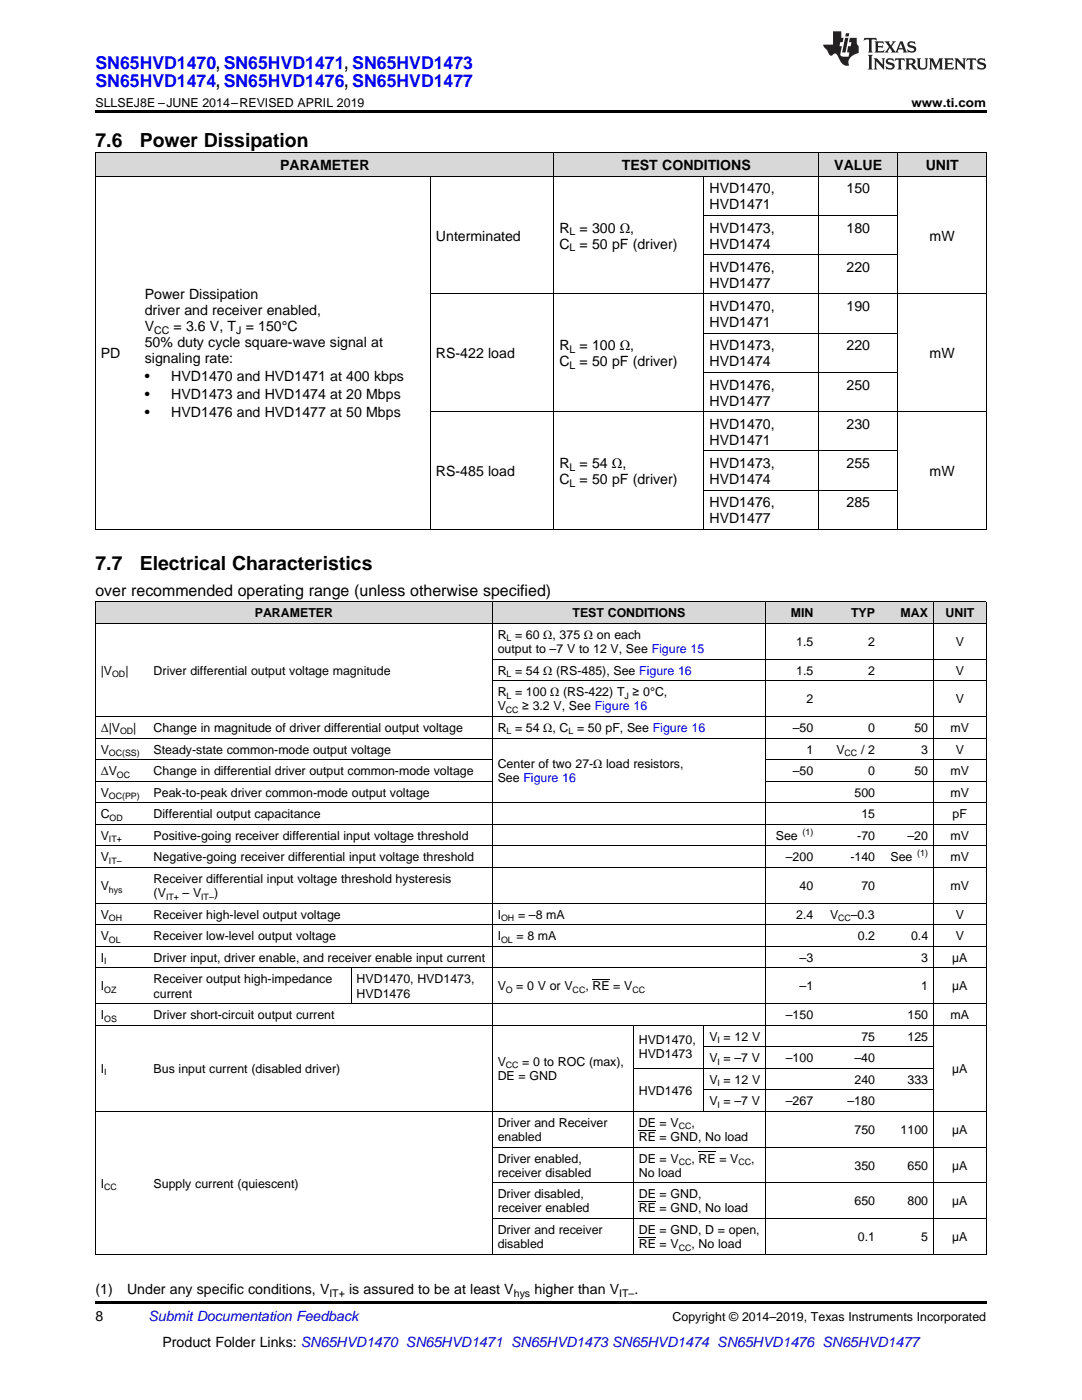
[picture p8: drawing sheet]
<svg xmlns="http://www.w3.org/2000/svg" width="216mm" height="279mm" viewBox="0 0 216 279" stroke-linecap="round" stroke-linejoin="round" font-family="sans-serif">
<defs><g id="words">
<g font-size="3.9">
<text x="19" y="29.3">7.6</text>
<text x="27.9" y="29.3">Power Dissipation</text>
<text x="19" y="113.8">7.7</text>
<text x="27.9" y="113.8">Electrical Characteristics</text>
</g>
<g font-size="3.5" fill="#00f">
<text x="19" y="13.8">SN65HVD1470, SN65HVD1471, SN65HVD1473</text>
<text x="19" y="17.3">SN65HVD1474, SN65HVD1476, SN65HVD1477</text>
</g>
<text font-size="3.2" x="19" y="118.9">over recommended operating range (unless otherwise specified)</text>
<g font-size="2.8">
<text x="55.9" y="33.9">PARAMETER</text>
<text x="124.1" y="33.9">TEST CONDITIONS</text>
<text x="166.5" y="33.9">VALUE</text>
<text x="184.7" y="33.9">UNIT</text>
<text x="141.6" y="38.6">HVD1470,</text>
<text x="141.6" y="41.8">HVD1471</text>
<text x="168.9" y="38.6">150</text>
<text x="111.6" y="46.4">R</text>
<text x="115.6" y="46.4">= 300 Ω,</text>
<text x="141.6" y="46.4">HVD1473,</text>
<text x="168.9" y="46.4">180</text>
<text x="87" y="48">Unterminated</text>
<text x="111.6" y="49.6">C</text>
<text x="115.6" y="49.6">= 50 pF (driver)</text>
<text x="141.6" y="49.6">HVD1474</text>
<text x="185.5" y="48">mW</text>
<text x="28.9" y="59.8">Power Dissipation</text>
<text x="141.6" y="54.3">HVD1476,</text>
<text x="141.6" y="57.4">HVD1477</text>
<text x="168.9" y="54.3">220</text>
<text x="28.9" y="62.9">driver and receiver enabled,</text>
<text x="141.6" y="62.1">HVD1470,</text>
<text x="141.6" y="65.3">HVD1471</text>
<text x="168.9" y="62.1">190</text>
<text x="20.1" y="71.5">PD</text>
<text x="28.9" y="66.1">V</text>
<text x="28.9" y="69.3">50% duty cycle square-wave signal at</text>
<text x="34.6" y="66.1">= 3.6 V, T = 150°C</text>
<text x="87" y="71.5">RS-422 load</text>
<text x="111.6" y="69.9">R</text>
<text x="115.6" y="69.9">= 100 Ω,</text>
<text x="141.6" y="69.9">HVD1473,</text>
<text x="168.9" y="69.9">220</text>
<text x="185.5" y="71.5">mW</text>
<text x="28.9" y="72.5">signaling rate:</text>
<text x="28.9" y="76.1">•</text>
<text x="34.2" y="76.1">HVD1470 and HVD1471 at 400 kbps</text>
<text x="111.6" y="73.1">C</text>
<text x="115.6" y="73.1">= 50 pF (driver)</text>
<text x="141.6" y="73.1">HVD1474</text>
<text x="141.6" y="77.8">HVD1476,</text>
<text x="168.9" y="77.8">250</text>
<text x="28.9" y="79.7">•</text>
<text x="28.9" y="83.3">•</text>
<text x="34.2" y="79.7">HVD1473 and HVD1474 at 20 Mbps</text>
<text x="34.2" y="83.3">HVD1476 and HVD1477 at 50 Mbps</text>
<text x="141.6" y="80.9">HVD1477</text>
<text x="141.6" y="85.6">HVD1470,</text>
<text x="141.6" y="88.8">HVD1471</text>
<text x="168.9" y="85.6">230</text>
<text x="87" y="95">RS-485 load</text>
<text x="111.6" y="93.4">R</text>
<text x="115.6" y="93.4">= 54 Ω,</text>
<text x="141.6" y="93.4">HVD1473,</text>
<text x="168.9" y="93.4">255</text>
<text x="185.5" y="95">mW</text>
<text x="111.6" y="96.6">C</text>
<text x="115.6" y="96.6">= 50 pF (driver)</text>
<text x="141.6" y="96.6">HVD1474</text>
<text x="141.6" y="101.2">HVD1476,</text>
<text x="168.9" y="101.2">285</text>
<text x="141.6" y="104.4">HVD1477</text>
<text x="19" y="263.6">8</text>
<text x="19" y="258.2">(1)</text>
<text x="25.4" y="258.2">Under any specific conditions, V</text>
<text x="69.7" y="258.2">is assured to be at least V</text>
<text x="106.6" y="258.2">higher than V</text>
<text x="126.6" y="258.2">.</text>
<text x="32.4" y="268.9">Product Folder Links: SN65HVD1470 SN65HVD1471 SN65HVD1473 SN65HVD1474 SN65HVD1476 SN65HVD1477</text>
</g>
<text font-size="2.8" fill="#0000c8" x="29.6" y="263.6">Submit Documentation Feedback</text>
<g font-size="2.5">
<text x="19" y="21.4">SLLSEJ8E –JUNE 2014–REVISED APRIL 2019</text>
<text x="181.9" y="21.4">www.ti.com</text>
<text x="50.8" y="123.2">PARAMETER</text>
<text x="114.2" y="123.2">TEST CONDITIONS</text>
<text x="157.8" y="123.2">MIN</text>
<text x="169.8" y="123.2">TYP</text>
<text x="179.7" y="123.2">MAX</text>
<text x="188.7" y="123.2">UNIT</text>
<text x="99.3" y="127.5">R = 60 Ω, 375 Ω on each</text>
<text x="99.3" y="130.4">output to –7 V to 12 V, See Figure 15</text>
<text x="158.9" y="128.9">1.5</text>
<text x="173.2" y="128.9">2</text>
<text x="190.7" y="128.9">V</text>
<text x="20.1" y="134.7">|V</text>
<text x="25" y="134.7">|</text>
<text x="30.7" y="134.7">Driver differential output voltage magnitude</text>
<text x="99.3" y="134.7">R = 54 Ω (RS-485), See Figure 16</text>
<text x="158.9" y="134.7">1.5</text>
<text x="173.2" y="134.7">2</text>
<text x="190.7" y="134.7">V</text>
<text x="99.3" y="139">R = 100 Ω (RS-422) T ≥ 0°C,</text>
<text x="99.3" y="141.8">V</text>
<text x="104.2" y="141.8">≥ 3.2 V, See Figure 16</text>
<text x="160.9" y="140.4">2</text>
<text x="190.7" y="140.4">V</text>
<text x="20.1" y="146.1">Δ|V</text>
<text x="26.6" y="146.1">|</text>
<text x="30.7" y="146.1">Change in magnitude of driver differential output voltage</text>
<text x="99.3" y="146.1">R = 54 Ω, C = 50 pF, See Figure 16</text>
<text x="158.2" y="146.1">–50</text>
<text x="173.2" y="146.1">0</text>
<text x="182.5" y="146.1">50</text>
<text x="189.7" y="146.1">mV</text>
<text x="20.1" y="150.4">V</text>
<text x="20.1" y="154.7">ΔV</text>
<text x="30.7" y="150.4">Steady-state common-mode output voltage</text>
<text x="30.7" y="154.7">Change in differential driver output common-mode voltage</text>
<text x="99.3" y="153.3">Center of two 27-Ω load resistors,</text>
<text x="158.2" y="154.7">–50</text>
<text x="160.9" y="150.4">1</text>
<text x="166.9" y="150.4">V</text>
<text x="171.8" y="150.4">/ 2</text>
<text x="173.2" y="154.7">0</text>
<text x="182.5" y="154.7">50</text>
<text x="183.8" y="150.4">3</text>
<text x="189.7" y="154.7">mV</text>
<text x="190.7" y="150.4">V</text>
<text x="20.1" y="159">V</text>
<text x="30.7" y="159">Peak-to-peak driver common-mode output voltage</text>
<text x="99.3" y="156.1">See Figure 16</text>
<text x="170.5" y="159">500</text>
<text x="189.7" y="159">mV</text>
<text x="20.1" y="163.3">C</text>
<text x="20.1" y="167.6">V</text>
<text x="30.7" y="163.3">Differential output capacitance</text>
<text x="30.7" y="167.6">Positive-going receiver differential input voltage threshold</text>
<text x="154.8" y="167.6">See</text>
<text x="171.1" y="167.6">-70</text>
<text x="171.9" y="163.3">15</text>
<text x="181.1" y="167.6">–20</text>
<text x="189.7" y="167.6">mV</text>
<text x="190.1" y="163.3">pF</text>
<text x="20.1" y="171.9">V</text>
<text x="30.7" y="171.9">Negative-going receiver differential input voltage threshold</text>
<text x="156.8" y="171.9">–200</text>
<text x="169.7" y="171.9">-140</text>
<text x="177.7" y="171.9">See</text>
<text x="189.7" y="171.9">mV</text>
<text x="20.1" y="177.6">V</text>
<text x="30.7" y="176.2">Receiver differential input voltage threshold hysteresis</text>
<text x="30.7" y="179">(V</text>
<text x="36.4" y="179">– V</text>
<text x="42.7" y="179">)</text>
<text x="159.6" y="177.6">40</text>
<text x="171.9" y="177.6">70</text>
<text x="189.7" y="177.6">mV</text>
<text x="20.1" y="183.3">V</text>
<text x="30.7" y="183.3">Receiver high-level output voltage</text>
<text x="99.3" y="183.3">I</text>
<text x="103.4" y="183.3">= –8 mA</text>
<text x="158.9" y="183.3">2.4</text>
<text x="165.6" y="183.3">V</text>
<text x="169.8" y="183.3">–0.3</text>
<text x="190.7" y="183.3">V</text>
<text x="20.1" y="187.6">V</text>
<text x="20.1" y="191.9">I</text>
<text x="30.7" y="187.6">Receiver low-level output voltage</text>
<text x="30.7" y="191.9">Driver input, driver enable, and receiver enable input current</text>
<text x="99.3" y="187.6">I</text>
<text x="103" y="187.6">= 8 mA</text>
<text x="159.6" y="191.9">–3</text>
<text x="171.2" y="187.6">0.2</text>
<text x="181.8" y="187.6">0.4</text>
<text x="183.8" y="191.9">3</text>
<text x="190" y="191.9">µA</text>
<text x="190.7" y="187.6">V</text>
<text x="20.1" y="197.7">I</text>
<text x="30.7" y="196.3">Receiver output high-impedance</text>
<text x="71.2" y="196.3">HVD1470, HVD1473,</text>
<text x="99.3" y="197.7">V</text>
<text x="103" y="197.7">= 0 V or V</text>
<text x="116.8" y="197.7">, RE = V</text>
<text x="159.6" y="197.7">–1</text>
<text x="183.8" y="197.7">1</text>
<text x="190" y="197.7">µA</text>
<text x="20.1" y="203.4">I</text>
<text x="30.7" y="199.1">current</text>
<text x="30.7" y="203.4">Driver short-circuit output current</text>
<text x="71.2" y="199.1">HVD1476</text>
<text x="156.8" y="203.4">–150</text>
<text x="181.1" y="203.4">150</text>
<text x="189.7" y="203.4">mA</text>
<text x="127.5" y="208.4">HVD1470,</text>
<text x="141.6" y="207.7">V = 12 V</text>
<text x="171.9" y="207.7">75</text>
<text x="181.1" y="207.7">125</text>
<text x="20.1" y="214.1">I</text>
<text x="30.7" y="214.1">Bus input current (disabled driver)</text>
<text x="99.3" y="212.7">V</text>
<text x="99.3" y="215.5">DE = GND</text>
<text x="104.2" y="212.7">= 0 to ROC (max),</text>
<text x="127.5" y="211.2">HVD1473</text>
<text x="141.6" y="212">V = –7 V</text>
<text x="156.8" y="212">–100</text>
<text x="170.5" y="212">–40</text>
<text x="190" y="214.1">µA</text>
<text x="127.5" y="218.4">HVD1476</text>
<text x="141.6" y="216.3">V = 12 V</text>
<text x="141.6" y="220.6">V = –7 V</text>
<text x="156.8" y="220.6">–267</text>
<text x="169.1" y="220.6">–180</text>
<text x="170.5" y="216.3">240</text>
<text x="181.1" y="216.3">333</text>
<text x="99.3" y="224.9">Driver and Receiver</text>
<text x="99.3" y="227.7">enabled</text>
<text x="127.5" y="224.9">DE = V</text>
<text x="127.5" y="227.7">RE = GND, No load</text>
<text x="138" y="224.9">,</text>
<text x="170.5" y="226.3">750</text>
<text x="179.7" y="226.3">1100</text>
<text x="190" y="226.3">µA</text>
<text x="99.3" y="232">Driver enabled,</text>
<text x="127.5" y="232">DE = V</text>
<text x="138" y="232">, RE = V</text>
<text x="149.9" y="232">,</text>
<text x="170.5" y="233.4">350</text>
<text x="181.1" y="233.4">650</text>
<text x="190" y="233.4">µA</text>
<text x="20.1" y="237">I</text>
<text x="30.7" y="237">Supply current (quiescent)</text>
<text x="99.3" y="234.8">receiver disabled</text>
<text x="99.3" y="239.1">Driver disabled,</text>
<text x="127.5" y="234.8">No load</text>
<text x="127.5" y="239.1">DE = GND,</text>
<text x="99.3" y="242">receiver enabled</text>
<text x="127.5" y="242">RE = GND, No load</text>
<text x="170.5" y="240.6">650</text>
<text x="181.1" y="240.6">800</text>
<text x="190" y="240.6">µA</text>
<text x="99.3" y="246.3">Driver and receiver</text>
<text x="99.3" y="249.1">disabled</text>
<text x="127.5" y="246.3">DE = GND, D = open,</text>
<text x="127.5" y="249.1">RE = V</text>
<text x="138" y="249.1">, No load</text>
<text x="171.2" y="247.7">0.1</text>
<text x="183.8" y="247.7">5</text>
<text x="190" y="247.7">µA</text>
<text x="134.2" y="263.6">Copyright © 2014–2019, Texas Instruments Incorporated</text>
</g>
<g font-size="2.1">
<text x="113.6" y="47">L</text>
<text x="113.6" y="50.2">L</text>
<text x="30.8" y="66.7">CC</text>
<text x="47.1" y="66.7">J</text>
<text x="113.6" y="70.5">L</text>
<text x="113.6" y="73.7">L</text>
<text x="113.6" y="94">L</text>
<text x="113.6" y="97.2">L</text>
<text x="65.7" y="258.8">IT+</text>
<text x="102.5" y="258.8">hys</text>
<text x="123.5" y="258.8">IT–</text>
</g>
<g font-size="1.8">
<text x="101.1" y="128">L</text>
<text x="22.4" y="135.1">OD</text>
<text x="101.1" y="135.1">L</text>
<text x="100.9" y="142.3">CC</text>
<text x="101.1" y="139.5">L</text>
<text x="124.6" y="139.5">J</text>
<text x="24" y="146.6">OD</text>
<text x="101.1" y="146.6">L</text>
<text x="113.5" y="146.6">L</text>
<text x="21.7" y="150.9">OC(SS)</text>
<text x="23.3" y="155.2">OC</text>
<text x="168.5" y="150.9">CC</text>
<text x="21.7" y="159.5">OC(PP)</text>
<text x="21.9" y="163.8">OD</text>
<text x="160.1" y="166.6">(1)</text>
<text x="21.7" y="168.1">IT+</text>
<text x="21.7" y="172.4">IT–</text>
<text x="183" y="170.9">(1)</text>
<text x="21.7" y="178.1">hys</text>
<text x="33.1" y="179.5">IT+</text>
<text x="40.1" y="179.5">IT–</text>
<text x="21.7" y="183.8">OH</text>
<text x="100" y="183.8">OH</text>
<text x="167.3" y="183.8">CC</text>
<text x="21.7" y="188.1">OL</text>
<text x="100" y="188.1">OL</text>
<text x="20.8" y="192.4">I</text>
<text x="20.8" y="198.2">OZ</text>
<text x="20.8" y="203.9">OS</text>
<text x="100.9" y="198.2">O</text>
<text x="114.3" y="198.2">CC</text>
<text x="126.2" y="198.2">CC</text>
<text x="143.2" y="208.2">I</text>
<text x="20.8" y="214.6">I</text>
<text x="100.9" y="213.2">CC</text>
<text x="143.2" y="212.5">I</text>
<text x="143.2" y="216.8">I</text>
<text x="143.2" y="221.1">I</text>
<text x="135.4" y="225.4">CC</text>
<text x="135.4" y="232.5">CC</text>
<text x="147.4" y="232.5">CC</text>
<text x="20.8" y="237.5">CC</text>
<text x="135.4" y="249.6">CC</text>
</g>
</g></defs>
<g fill="#d8d8d8">
<path d="M19 120.2h10.6v4.3h-10.6z"/>
<path d="M29.6 120.2h40.5v4.3h-40.5z"/>
<path d="M70.1 120.2h28.1v4.3h-28.1z"/>
<path d="M98.2 120.2h28.2v4.3h-28.2z"/>
<path d="M126.4 120.2h14.1v4.3h-14.1z"/>
<path d="M140.5 120.2h12.3v4.3h-12.3z"/>
<path d="M152.8 120.2h10.6v4.3h-10.6z"/>
<path d="M163.4 120.2h12.3v4.3h-12.3z"/>
<path d="M175.7 120.2h10.6v4.3h-10.6z"/>
<path d="M186.3 120.2h10.5v4.3h-10.5z"/>
<path d="M19 30.6h8.8v4.6h-8.8z"/>
<path d="M27.8 30.6h58.1v4.6h-58.1z"/>
<path d="M85.9 30.6h24.7v4.6h-24.7z"/>
<path d="M110.6 30.6h29.9v4.6h-29.9z"/>
<path d="M140.5 30.6h22.9v4.6h-22.9z"/>
<path d="M163.4 30.6h15.8v4.6h-15.8z"/>
<path d="M179.2 30.6h17.6v4.6h-17.6z"/>
</g>
<path d="M19 22h177.8v.5h-177.8zM19 105.7h.2zM85.8 105.7h.1zM110.5 105.7h.1zM140.4 105.7h.1zM163.3 105.7h.1zM179.1 105.7h.1zM196.7 105.7h.1zM19 259.7h177.8v.5h-177.8z" fill="#000"/>
<g fill="none" stroke="#000" stroke-width=".2">
<path d="M19 35.2h177.8M19 30.5h177.8M19.1 30.5v75.2M85.9 35.2v70.5M110.5 30.5v75.2M140.5 35.2v70.5M163.3 30.5v75.2M179.2 30.5v75.2M196.8 30.5v75.2M85.9 58.6h110.9M140.5 50.8h38.7M140.5 43h38.7"/>
<path d="M140.5 74.3h38.7M140.5 66.5h38.7M85.9 82.1h110.9M140.5 97.8h38.7M140.5 90h38.7M19 105.6h177.8M19 124.4h177.8M19 120.1h177.8M19.1 120.2v130.2M98.2 120.2v130.2M98.2 135.9h98.6M98.2 131.6h98.6"/>
<path d="M152.8 120.2v130.2M186.2 120.2v130.2M196.8 120.2v130.2M19 155.9h79.2M19 151.6h79.2M19 147.3h177.8M19 143h177.8M152.8 155.9h44M152.8 151.6h44M19 173.1h177.8M19 168.8h177.8M19 164.5h177.8"/>
<path d="M19 160.2h177.8M19 193.2h177.8M19 188.9h177.8M19 184.6h177.8M19 180.3h177.8M70 193.2v7.1M19 204.6h177.8M19 200.3h177.8M126.3 204.6v45.8M126.4 213.2h59.9M140.5 204.6v17.3M140.5 217.5h45.8"/>
<path d="M140.5 208.9h45.8M19 221.8h177.8M98.2 236.1h98.6M98.2 228.9h98.6M19 250.3h177.8M98.2 243.2h98.6"/>
</g>
<g fill="#231f20">
<path d="M172.5 7.6l-.1 .5 .4-.2h.6v.1v2.1l-.2 .4h.9l-.2-.4v-2.1l.1-.1h.5l.5 .2-.2-.5zM174.5 8.3l.2 .3v1.5l-.2 .4h1.8l.2-.6a1.04 1.04 0 0 1-1.3 .2v-.7h.6l.3 .2v-.6l-.3 .2h-.6v-.6l.8-.1 .4 .3-.2-.5zM176.5 8.3l.9 1.1-.9 1.1h.8l-.2-.2 .4-.7 .5 .7-.2 .2h1.5l-.2-.2 .2-.4h.9l.1 .4-.2 .2h1l-.3-.3-.7-1.9h-.5l-.9 2-.8-1 .9-1h-.8l.1 .3-.4 .5-.3-.6 .1-.2zM179.7 8.6l.4 1h-.7zM181.3 8.4a.63 .63 0 0 0-.2 .7 .63 .63 0 0 0 .6 .4l.6 .2 .1 .2a.75 .75 0 0 1-.7 .4 .75 .75 0 0 1-.6-.5l.1 .7 .1-.1a1.11 1.11 0 0 0 1.5-.6 1.13 1.13 0 0 0-1.2-.8l-.1-.4a1.04 1.04 0 0 1 1.2 .2l-.2-.5-.2 .1-.4-.2zM173.2 10.9l.2 .4v2.2l-.2 .4h1l-.3-.4v-2.2l.3-.4zM174.3 11.6l.3 .4v1.5l-.3 .4h.8l-.2-.4v-1.3l1.5 1.7v-1.9l.2-.4h-.7l.2 .4v.9l-1.1-1.3zM177 11.8a.62 .62 0 0 0-.2 .7 .62 .62 0 0 0 .6 .4l.6 .1 .1 .3a.76 .76 0 0 1-.7 .3 .76 .76 0 0 1-.7-.4l.2 .7 .1-.1a1.11 1.11 0 0 0 1.5-.6 1.13 1.13 0 0 0-1.2-.8l-.1-.4a1.04 1.04 0 0 1 1.2 .2l-.2-.6-.2 .1-.5-.1zM178.7 11.6l-.2 .6a.61 .61 0 0 1 .8-.3v1.6l-.2 .4h.9l-.2-.4v-1.6a.63 .63 0 0 1 .7 .3l-.1-.6zM180.6 11.6l.3 .4v1.5l-.3 .4h1l-.2-.2-.1-.8 .6 .2a.76 .76 0 0 0 1.2 .7l-1-1a.58 .58 0 0 0 .6-.5 .58 .58 0 0 0-.5-.6zM181.4 11.9h.1a.45 .45 0 0 1 .5 .1 .45 .45 0 0 1 .1 .5l-.8 .2zM182.9 11.6l.2 .2a2.17 2.17 0 0 0 .3 1.9 .99 .99 0 0 0 1.6-.6v-1.1l.2-.4h-.7l.2 .2a1.92 1.92 0 0 1-.2 1.8 .6 .6 0 0 1-.9-.5v-1.1l.2-.4zM185.4 11.6l.2 .4v1.5l-.2 .4h.7l-.2-.4v-1.4l.8 1.8 .8-1.8v1.4l-.2 .4h.9l-.2-.4v-1.5l.2-.4h-.8l-.6 1.5-.6-1.5zM188.4 11.6l.2 .4v1.5l-.2 .4h1.8l.1-.6a1.04 1.04 0 0 1-1.2 .1v-.6h.5l.4 .2v-.6l-.4 .2h-.5v-.7h.8l.3 .3-.1-.6zM190.5 11.6l.2 .4v1.5l-.2 .4h.7l-.2-.4v-1.3l1.5 1.7v-1.9l.2-.4h-.7l.2 .4v.9l-1.1-1.3zM192.9 11.6l-.1 .6a.61 .61 0 0 1 .7-.3l.1 1.6-.3 .4h1l-.3-.4 .1-1.6a.63 .63 0 0 1 .7 .3l-.1-.6zM195.2 11.8a.62 .62 0 0 0-.2 .7 .62 .62 0 0 0 .6 .4l.6 .1 .1 .3a.76 .76 0 0 1-.7 .3 .76 .76 0 0 1-.6-.4l.1 .7 .1-.1a1.11 1.11 0 0 0 1.6-.6 1.13 1.13 0 0 0-1.3-.8l-.1-.4a1.04 1.04 0 0 1 1.2 .2l-.1-.6-.2 .1-.5-.1z"/>
<path d="M166.2 6.3v2.6h-1.9v.4l.8 .9a.91 .91 0 0 0 1 .8 .56 .56 0 0 1 .5-.3 .56 .56 0 0 1 .5 .3l.4 .8a1.53 1.53 0 0 0 1.9 1.2 1.54 1.54 0 0 1 1-2.1l.9-.3v-1.4a1.52 1.52 0 0 1-.4-1.6h-1.3l-.2 .8h.5l-.2 .8h-.5l-.1 1v.2l.4 .1-.2 .8a1.93 1.93 0 0 1-1.6-.3l.3-1.8h-.5l.2-.8h.4l.2-.8h-.4v-1.3zM168.6 7.6l-.6 2.9h.7l.6-2.9zM168.8 6.6l-.1 .7h.6l.2-.7z"/>
</g>
<path d="M118.2 195.5h3.4M127.5 239.8h3.4M127.5 225.6h3.4M139.4 229.9h3.4M127.5 246.9h3.4" fill="none" stroke="#000" stroke-width=".2"/>
<use href="#words"/>
</svg>
